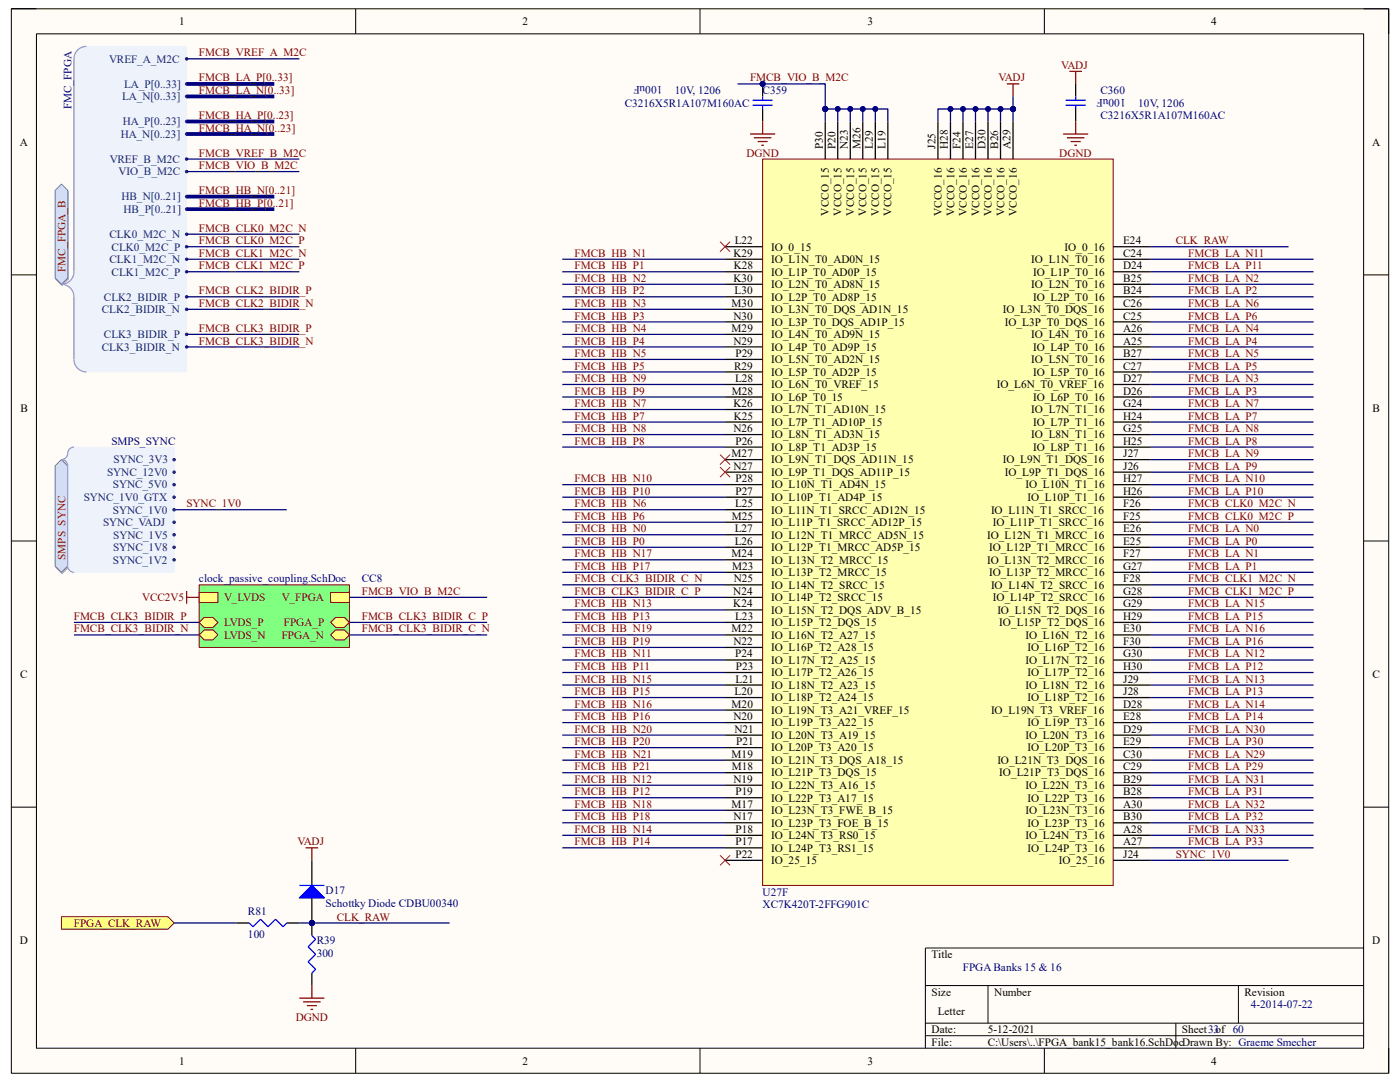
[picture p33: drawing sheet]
<svg xmlns="http://www.w3.org/2000/svg" width="279mm" height="216mm" viewBox="0 0 279 216" stroke-linecap="round" stroke-linejoin="round" font-family="sans-serif">
<defs><g id="words">
<g font-size="2.2">
<text x="35.7" y="5">1</text>
<text x="104.3" y="5">2</text>
<text x="173.1" y="5">3</text>
<text x="241.7" y="5">4</text>
<text x="3.9" y="29.1">A</text>
<text x="164.2" y="29.7" transform="rotate(-90 164.2 29.7)">P30</text>
<text x="166.7" y="29.7" transform="rotate(-90 166.7 29.7)">P20</text>
<text x="169.2" y="29.7" transform="rotate(-90 169.2 29.7)">N23</text>
<text x="171.7" y="29.7" transform="rotate(-90 171.7 29.7)">M26</text>
<text x="174.2" y="29.7" transform="rotate(-90 174.2 29.7)">L29</text>
<text x="176.7" y="29.7" transform="rotate(-90 176.7 29.7)">L19</text>
<text x="186.7" y="29.7" transform="rotate(-90 186.7 29.7)">J25</text>
<text x="189.2" y="29.7" transform="rotate(-90 189.2 29.7)">H28</text>
<text x="191.7" y="29.7" transform="rotate(-90 191.7 29.7)">F24</text>
<text x="194.2" y="29.7" transform="rotate(-90 194.2 29.7)">E27</text>
<text x="196.7" y="29.7" transform="rotate(-90 196.7 29.7)">D30</text>
<text x="199.2" y="29.7" transform="rotate(-90 199.2 29.7)">B26</text>
<text x="201.7" y="29.7" transform="rotate(-90 201.7 29.7)">A29</text>
<text x="273.8" y="29.1">A</text>
<text x="165.4" y="43" transform="rotate(-90 165.4 43)">VCCO_15</text>
<text x="167.9" y="43" transform="rotate(-90 167.9 43)">VCCO_15</text>
<text x="170.4" y="43" transform="rotate(-90 170.4 43)">VCCO_15</text>
<text x="172.9" y="43" transform="rotate(-90 172.9 43)">VCCO_15</text>
<text x="175.4" y="43" transform="rotate(-90 175.4 43)">VCCO_15</text>
<text x="177.9" y="43" transform="rotate(-90 177.9 43)">VCCO_15</text>
<text x="188" y="43.1" transform="rotate(-90 188 43.1)">VCCO_16</text>
<text x="190.5" y="43.1" transform="rotate(-90 190.5 43.1)">VCCO_16</text>
<text x="193" y="43.1" transform="rotate(-90 193 43.1)">VCCO_16</text>
<text x="195.5" y="43.1" transform="rotate(-90 195.5 43.1)">VCCO_16</text>
<text x="198" y="43.1" transform="rotate(-90 198 43.1)">VCCO_16</text>
<text x="200.4" y="43.1" transform="rotate(-90 200.4 43.1)">VCCO_16</text>
<text x="202.9" y="43.1" transform="rotate(-90 202.9 43.1)">VCCO_16</text>
<text x="146.4" y="51.2">K29</text>
<text x="146.4" y="53.7">K28</text>
<text x="146.6" y="48.7">L22</text>
<text x="153.9" y="50">IO_0_15</text>
<text x="153.9" y="52.5">IO_L1N_T0_AD0N_15</text>
<text x="205.8" y="52.5">IO_L1N_T0_16</text>
<text x="212.5" y="50">IO_0_16</text>
<text x="224.2" y="48.7">E24</text>
<text x="224.2" y="53.7">D24</text>
<text x="224.2" y="51.2">C24</text>
<text x="146.4" y="56.2">K30</text>
<text x="146.6" y="58.8">L30</text>
<text x="153.9" y="55">IO_L1P_T0_AD0P_15</text>
<text x="153.9" y="60">IO_L2P_T0_AD8P_15</text>
<text x="153.9" y="57.5">IO_L2N_T0_AD8N_15</text>
<text x="205.8" y="57.5">IO_L2N_T0_16</text>
<text x="206.2" y="55">IO_L1P_T0_16</text>
<text x="206.2" y="60">IO_L2P_T0_16</text>
<text x="224.2" y="58.8">B24</text>
<text x="224.2" y="56.2">B25</text>
<text x="146" y="61.3">M30</text>
<text x="146.4" y="63.8">N30</text>
<text x="153.9" y="65">IO_L3P_T0_DQS_AD1P_15</text>
<text x="153.9" y="62.5">IO_L3N_T0_DQS_AD1N_15</text>
<text x="200.2" y="62.5">IO_L3N_T0_DQS_16</text>
<text x="200.5" y="65">IO_L3P_T0_DQS_16</text>
<text x="224.2" y="63.8">C25</text>
<text x="224.2" y="61.3">C26</text>
<text x="146" y="66.3">M29</text>
<text x="146.4" y="68.7">N29</text>
<text x="146.8" y="71.2">P29</text>
<text x="153.9" y="70">IO_L4P_T0_AD9P_15</text>
<text x="153.9" y="67.5">IO_L4N_T0_AD9N_15</text>
<text x="205.8" y="67.5">IO_L4N_T0_16</text>
<text x="206.2" y="70">IO_L4P_T0_16</text>
<text x="224.2" y="68.7">A25</text>
<text x="224.2" y="66.3">A26</text>
<text x="224.2" y="71.2">B27</text>
<text x="146.5" y="73.7">R29</text>
<text x="146.7" y="76.2">L28</text>
<text x="153.9" y="75">IO_L5P_T0_AD2P_15</text>
<text x="153.9" y="72.5">IO_L5N_T0_AD2N_15</text>
<text x="153.9" y="77.5">IO_L6N_T0_VREF_15</text>
<text x="198.9" y="77.5">IO_L6N_T0_VREF_16</text>
<text x="205.8" y="72.5">IO_L5N_T0_16</text>
<text x="206.2" y="75">IO_L5P_T0_16</text>
<text x="224.2" y="73.7">C27</text>
<text x="224.2" y="76.2">D27</text>
<text x="4.1" y="82.2">B</text>
<text x="146" y="78.7">M28</text>
<text x="146.4" y="81.2">K26</text>
<text x="146.4" y="83.7">K25</text>
<text x="153.9" y="80">IO_L6P_T0_15</text>
<text x="153.9" y="82.5">IO_L7N_T1_AD10N_15</text>
<text x="205.8" y="82.5">IO_L7N_T1_16</text>
<text x="206.2" y="80">IO_L6P_T0_16</text>
<text x="224.2" y="78.7">D26</text>
<text x="224.2" y="83.7">H24</text>
<text x="224.2" y="81.2">G24</text>
<text x="273.9" y="82.2">B</text>
<text x="146.4" y="86.2">N26</text>
<text x="146.8" y="88.7">P26</text>
<text x="153.9" y="85">IO_L7P_T1_AD10P_15</text>
<text x="153.9" y="90">IO_L8P_T1_AD3P_15</text>
<text x="153.9" y="87.5">IO_L8N_T1_AD3N_15</text>
<text x="205.8" y="87.5">IO_L8N_T1_16</text>
<text x="206.2" y="85">IO_L7P_T1_16</text>
<text x="206.2" y="90">IO_L8P_T1_16</text>
<text x="224.2" y="88.7">H25</text>
<text x="224.2" y="86.2">G25</text>
<text x="146" y="91.2">M27</text>
<text x="146.4" y="93.7">N27</text>
<text x="153.9" y="95">IO_L9P_T1_DQS_AD11P_15</text>
<text x="153.9" y="92.5">IO_L9N_T1_DQS_AD11N_15</text>
<text x="200.2" y="92.5">IO_L9N_T1_DQS_16</text>
<text x="200.5" y="95">IO_L9P_T1_DQS_16</text>
<text x="224.2" y="93.7">J26</text>
<text x="224.2" y="91.2">J27</text>
<text x="146.7" y="101.2">L25</text>
<text x="146.8" y="98.7">P27</text>
<text x="146.8" y="96.2">P28</text>
<text x="153.9" y="99.9">IO_L10P_T1_AD4P_15</text>
<text x="153.9" y="97.5">IO_L10N_T1_AD4N_15</text>
<text x="204.7" y="97.5">IO_L10N_T1_16</text>
<text x="205.1" y="99.9">IO_L10P_T1_16</text>
<text x="224.2" y="98.7">H26</text>
<text x="224.2" y="96.2">H27</text>
<text x="224.2" y="101.2">F26</text>
<text x="146" y="103.7">M25</text>
<text x="146.6" y="106.2">L27</text>
<text x="153.9" y="105">IO_L11P_T1_SRCC_AD12P_15</text>
<text x="153.9" y="102.5">IO_L11N_T1_SRCC_AD12N_15</text>
<text x="153.9" y="107.5">IO_L12N_T1_MRCC_AD5N_15</text>
<text x="197" y="107.5">IO_L12N_T1_MRCC_16</text>
<text x="197.8" y="102.5">IO_L11N_T1_SRCC_16</text>
<text x="198.2" y="105">IO_L11P_T1_SRCC_16</text>
<text x="224.2" y="103.7">F25</text>
<text x="224.2" y="106.2">E26</text>
<text x="146" y="111.2">M24</text>
<text x="146.1" y="113.7">M23</text>
<text x="146.6" y="108.7">L26</text>
<text x="153.9" y="110">IO_L12P_T1_MRCC_AD5P_15</text>
<text x="153.9" y="112.5">IO_L13N_T2_MRCC_15</text>
<text x="197" y="112.5">IO_L13N_T2_MRCC_16</text>
<text x="197.4" y="110">IO_L12P_T1_MRCC_16</text>
<text x="224.2" y="108.7">E25</text>
<text x="224.2" y="113.7">G27</text>
<text x="224.2" y="111.2">F27</text>
<text x="146.3" y="118.7">N24</text>
<text x="146.4" y="116.2">N25</text>
<text x="153.9" y="115">IO_L13P_T2_MRCC_15</text>
<text x="153.9" y="120">IO_L14P_T2_SRCC_15</text>
<text x="153.9" y="117.5">IO_L14N_T2_SRCC_15</text>
<text x="197.4" y="115">IO_L13P_T2_MRCC_16</text>
<text x="197.8" y="117.5">IO_L14N_T2_SRCC_16</text>
<text x="198.2" y="120">IO_L14P_T2_SRCC_16</text>
<text x="224.2" y="118.7">G28</text>
<text x="224.2" y="116.2">F28</text>
<text x="146.3" y="121.2">K24</text>
<text x="146.7" y="123.7">L23</text>
<text x="153.9" y="125">IO_L15P_T2_DQS_15</text>
<text x="153.9" y="122.5">IO_L15N_T2_DQS_ADV_B_15</text>
<text x="199.1" y="122.5">IO_L15N_T2_DQS_16</text>
<text x="199.4" y="125">IO_L15P_T2_DQS_16</text>
<text x="224.2" y="123.7">H29</text>
<text x="224.2" y="121.2">G29</text>
<text x="146" y="126.2">M22</text>
<text x="146.4" y="128.7">N22</text>
<text x="146.7" y="131.2">P24</text>
<text x="153.9" y="130">IO_L16P_T2_A28_15</text>
<text x="153.9" y="127.5">IO_L16N_T2_A27_15</text>
<text x="204.7" y="127.5">IO_L16N_T2_16</text>
<text x="205.1" y="130">IO_L16P_T2_16</text>
<text x="224.2" y="128.7">F30</text>
<text x="224.2" y="126.2">E30</text>
<text x="224.2" y="131.2">G30</text>
<text x="4" y="135.3">C</text>
<text x="146.8" y="136.2">L21</text>
<text x="146.9" y="133.7">P23</text>
<text x="153.9" y="135">IO_L17P_T2_A26_15</text>
<text x="153.9" y="132.5">IO_L17N_T2_A25_15</text>
<text x="153.9" y="137.5">IO_L18N_T2_A23_15</text>
<text x="204.7" y="132.5">IO_L17N_T2_16</text>
<text x="204.7" y="137.5">IO_L18N_T2_16</text>
<text x="205.1" y="135">IO_L17P_T2_16</text>
<text x="224.2" y="133.7">H30</text>
<text x="224.2" y="136.2">J29</text>
<text x="273.9" y="135.3">C</text>
<text x="146" y="141.2">M20</text>
<text x="146.4" y="143.7">N20</text>
<text x="146.6" y="138.7">L20</text>
<text x="153.9" y="140">IO_L18P_T2_A24_15</text>
<text x="153.9" y="142.5">IO_L19N_T3_A21_VREF_15</text>
<text x="197.8" y="142.5">IO_L19N_T3_VREF_16</text>
<text x="205.1" y="140">IO_L18P_T2_16</text>
<text x="224.2" y="138.7">J28</text>
<text x="224.2" y="143.7">E28</text>
<text x="224.2" y="141.2">D28</text>
<text x="146.6" y="146.2">N21</text>
<text x="146.9" y="148.7">P21</text>
<text x="153.9" y="144.9">IO_L19P_T3_A22_15</text>
<text x="153.9" y="149.9">IO_L20P_T3_A20_15</text>
<text x="153.9" y="147.4">IO_L20N_T3_A19_15</text>
<text x="204.7" y="147.4">IO_L20N_T3_16</text>
<text x="205.1" y="144.9">IO_L19P_T3_16</text>
<text x="205.1" y="149.9">IO_L20P_T3_16</text>
<text x="224.2" y="148.7">E29</text>
<text x="224.2" y="146.2">D29</text>
<text x="146" y="151.2">M19</text>
<text x="146" y="153.7">M18</text>
<text x="153.9" y="154.9">IO_L21P_T3_DQS_15</text>
<text x="153.9" y="152.4">IO_L21N_T3_DQS_A18_15</text>
<text x="199.1" y="152.4">IO_L21N_T3_DQS_16</text>
<text x="199.4" y="154.9">IO_L21P_T3_DQS_16</text>
<text x="224.2" y="153.7">C29</text>
<text x="224.2" y="151.2">C30</text>
<text x="146" y="161.2">M17</text>
<text x="146.4" y="156.2">N19</text>
<text x="146.8" y="158.7">P19</text>
<text x="153.9" y="159.9">IO_L22P_T3_A17_15</text>
<text x="153.9" y="157.4">IO_L22N_T3_A16_15</text>
<text x="204.7" y="157.4">IO_L22N_T3_16</text>
<text x="205.1" y="159.9">IO_L22P_T3_16</text>
<text x="224.2" y="158.7">B28</text>
<text x="224.2" y="156.2">B29</text>
<text x="224.2" y="161.2">A30</text>
<text x="146.4" y="163.7">N17</text>
<text x="146.8" y="166.2">P18</text>
<text x="153.9" y="164.9">IO_L23P_T3_FOE_B_15</text>
<text x="153.9" y="162.4">IO_L23N_T3_FWE_B_15</text>
<text x="153.9" y="167.4">IO_L24N_T3_RS0_15</text>
<text x="204.7" y="162.4">IO_L23N_T3_16</text>
<text x="204.7" y="167.4">IO_L24N_T3_16</text>
<text x="205.1" y="164.9">IO_L23P_T3_16</text>
<text x="224.2" y="163.7">B30</text>
<text x="224.2" y="166.2">A28</text>
<text x="146.8" y="168.7">P17</text>
<text x="146.8" y="171.2">P22</text>
<text x="153.9" y="169.9">IO_L24P_T3_RS1_15</text>
<text x="153.9" y="172.4">IO_25_15</text>
<text x="205.1" y="169.9">IO_L24P_T3_16</text>
<text x="211.3" y="172.4">IO_25_16</text>
<text x="224.2" y="168.7">A27</text>
<text x="224.2" y="171.2">J24</text>
<text x="4" y="188.4">D</text>
<text x="185.9" y="191.2">Title</text>
<text x="273.9" y="188.4">D</text>
<text x="185.9" y="198.7">Size</text>
<text x="187.2" y="202.4">Letter</text>
<text x="198.4" y="198.7">Number</text>
<text x="248.4" y="198.7">Revision</text>
<text x="185.9" y="206.2">Date:</text>
<text x="185.9" y="208.7">File:</text>
<text x="197.1" y="208.7">C:\Users\..\FPGA_bank15_bank16.SchDocDrawn By: Graeme Smecher</text>
<text x="197.1" y="206.2">5-12-2021</text>
<text x="235.9" y="206.2">Sheet33of 60</text>
<text x="35.7" y="212.4">1</text>
<text x="104.3" y="212.4">2</text>
<text x="173.1" y="212.4">3</text>
<text x="241.7" y="212.4">4</text>
</g>
<g font-size="2.2" fill="#800000">
<text x="39.7" y="11.3">FMCB_VREF_A_M2C</text>
<text x="39.7" y="16.3">FMCB_LA_P[0..33]</text>
<text x="149.7" y="16.3">FMCB_VIO_B_M2C</text>
<text x="199.3" y="16.3">VADJ</text>
<text x="211.8" y="13.8">VADJ</text>
<text x="39.7" y="18.8">FMCB_LA_N[0..33]</text>
<text x="39.7" y="23.7">FMCB_HA_P[0..23]</text>
<text x="39.7" y="26.2">FMCB_HA_N[0..23]</text>
<text x="39.7" y="31.2">FMCB_VREF_B_M2C</text>
<text x="39.7" y="33.7">FMCB_VIO_B_M2C</text>
<text x="149" y="31.2">DGND</text>
<text x="211.4" y="31.2">DGND</text>
<text x="39.7" y="38.7">FMCB_HB_N[0..21]</text>
<text x="39.7" y="41.2">FMCB_HB_P[0..21]</text>
<text x="39.7" y="46.2">FMCB_CLK0_M2C_N</text>
<text x="39.7" y="51.2">FMCB_CLK1_M2C_N</text>
<text x="39.7" y="53.7">FMCB_CLK1_M2C_P</text>
<text x="39.7" y="48.7">FMCB_CLK0_M2C_P</text>
<text x="114.7" y="51.2">FMCB_HB_N1</text>
<text x="114.7" y="53.7">FMCB_HB_P1</text>
<text x="234.7" y="48.7">CLK_RAW</text>
<text x="237.2" y="51.2">FMCB_LA_N11</text>
<text x="237.2" y="53.7">FMCB_LA_P11</text>
<text x="13" y="54.2" transform="rotate(-90 13 54.2)">FMC_FPGA_B</text>
<text x="39.7" y="58.8">FMCB_CLK2_BIDIR_P</text>
<text x="114.7" y="56.2">FMCB_HB_N2</text>
<text x="114.7" y="58.8">FMCB_HB_P2</text>
<text x="237.2" y="56.2">FMCB_LA_N2</text>
<text x="237.2" y="58.8">FMCB_LA_P2</text>
<text x="39.7" y="61.3">FMCB_CLK2_BIDIR_N</text>
<text x="114.7" y="61.3">FMCB_HB_N3</text>
<text x="114.7" y="63.8">FMCB_HB_P3</text>
<text x="237.2" y="61.3">FMCB_LA_N6</text>
<text x="237.2" y="63.8">FMCB_LA_P6</text>
<text x="39.7" y="66.3">FMCB_CLK3_BIDIR_P</text>
<text x="39.7" y="68.7">FMCB_CLK3_BIDIR_N</text>
<text x="114.7" y="66.3">FMCB_HB_N4</text>
<text x="114.7" y="68.7">FMCB_HB_P4</text>
<text x="114.7" y="71.2">FMCB_HB_N5</text>
<text x="237.2" y="66.3">FMCB_LA_N4</text>
<text x="237.2" y="68.7">FMCB_LA_P4</text>
<text x="237.2" y="71.2">FMCB_LA_N5</text>
<text x="114.7" y="73.7">FMCB_HB_P5</text>
<text x="114.7" y="76.2">FMCB_HB_N9</text>
<text x="237.2" y="76.2">FMCB_LA_N3</text>
<text x="237.2" y="73.7">FMCB_LA_P5</text>
<text x="114.7" y="78.7">FMCB_HB_P9</text>
<text x="114.7" y="81.2">FMCB_HB_N7</text>
<text x="114.7" y="83.7">FMCB_HB_P7</text>
<text x="237.2" y="78.7">FMCB_LA_P3</text>
<text x="237.2" y="81.2">FMCB_LA_N7</text>
<text x="237.2" y="83.7">FMCB_LA_P7</text>
<text x="114.7" y="86.2">FMCB_HB_N8</text>
<text x="114.7" y="88.7">FMCB_HB_P8</text>
<text x="237.2" y="86.2">FMCB_LA_N8</text>
<text x="237.2" y="88.7">FMCB_LA_P8</text>
<text x="237.2" y="93.7">FMCB_LA_P9</text>
<text x="237.2" y="91.2">FMCB_LA_N9</text>
<text x="37.2" y="101.2">SYNC_1V0</text>
<text x="114.7" y="96.2">FMCB_HB_N10</text>
<text x="114.7" y="98.7">FMCB_HB_P10</text>
<text x="114.7" y="101.2">FMCB_HB_N6</text>
<text x="237.2" y="96.2">FMCB_LA_N10</text>
<text x="237.2" y="98.7">FMCB_LA_P10</text>
<text x="237.2" y="101.2">FMCB_CLK0_M2C_N</text>
<text x="114.7" y="103.7">FMCB_HB_P6</text>
<text x="114.7" y="106.2">FMCB_HB_N0</text>
<text x="237.2" y="106.2">FMCB_LA_N0</text>
<text x="237.2" y="103.7">FMCB_CLK0_M2C_P</text>
<text x="13" y="111.7" transform="rotate(-90 13 111.7)">SMPS_SYNC</text>
<text x="114.7" y="108.7">FMCB_HB_P0</text>
<text x="114.7" y="111.2">FMCB_HB_N17</text>
<text x="114.7" y="113.7">FMCB_HB_P17</text>
<text x="237.2" y="108.7">FMCB_LA_P0</text>
<text x="237.2" y="111.2">FMCB_LA_N1</text>
<text x="237.2" y="113.7">FMCB_LA_P1</text>
<text x="28.4" y="120">VCC2V5</text>
<text x="44.7" y="120">V_LVDS</text>
<text x="56.2" y="120">V_FPGA</text>
<text x="72.2" y="118.7">FMCB_VIO_B_M2C</text>
<text x="114.7" y="116.2">FMCB_CLK3_BIDIR_C_N</text>
<text x="114.7" y="118.7">FMCB_CLK3_BIDIR_C_P</text>
<text x="237.2" y="116.2">FMCB_CLK1_M2C_N</text>
<text x="237.2" y="118.7">FMCB_CLK1_M2C_P</text>
<text x="14.7" y="123.7">FMCB_CLK3_BIDIR_P</text>
<text x="44.7" y="125">LVDS_P</text>
<text x="56.6" y="125">FPGA_P</text>
<text x="72.2" y="123.7">FMCB_CLK3_BIDIR_C_P</text>
<text x="114.7" y="121.2">FMCB_HB_N13</text>
<text x="114.7" y="123.7">FMCB_HB_P13</text>
<text x="237.2" y="121.2">FMCB_LA_N15</text>
<text x="237.2" y="123.7">FMCB_LA_P15</text>
<text x="14.7" y="126.2">FMCB_CLK3_BIDIR_N</text>
<text x="44.7" y="127.5">LVDS_N</text>
<text x="56.2" y="127.5">FPGA_N</text>
<text x="72.2" y="126.2">FMCB_CLK3_BIDIR_C_N</text>
<text x="114.7" y="131.2">FMCB_HB_N11</text>
<text x="114.7" y="126.2">FMCB_HB_N19</text>
<text x="114.7" y="128.7">FMCB_HB_P19</text>
<text x="237.2" y="126.2">FMCB_LA_N16</text>
<text x="237.2" y="128.7">FMCB_LA_P16</text>
<text x="237.2" y="131.2">FMCB_LA_N12</text>
<text x="114.7" y="136.2">FMCB_HB_N15</text>
<text x="114.7" y="133.7">FMCB_HB_P11</text>
<text x="237.2" y="133.7">FMCB_LA_P12</text>
<text x="237.2" y="136.2">FMCB_LA_N13</text>
<text x="114.7" y="138.7">FMCB_HB_P15</text>
<text x="114.7" y="141.2">FMCB_HB_N16</text>
<text x="114.7" y="143.7">FMCB_HB_P16</text>
<text x="237.2" y="138.7">FMCB_LA_P13</text>
<text x="237.2" y="141.2">FMCB_LA_N14</text>
<text x="237.2" y="143.7">FMCB_LA_P14</text>
<text x="114.7" y="146.2">FMCB_HB_N20</text>
<text x="114.7" y="148.7">FMCB_HB_P20</text>
<text x="237.2" y="146.2">FMCB_LA_N30</text>
<text x="237.2" y="148.7">FMCB_LA_P30</text>
<text x="114.7" y="151.2">FMCB_HB_N21</text>
<text x="114.7" y="153.7">FMCB_HB_P21</text>
<text x="237.2" y="151.2">FMCB_LA_N29</text>
<text x="237.2" y="153.7">FMCB_LA_P29</text>
<text x="114.7" y="161.2">FMCB_HB_N18</text>
<text x="114.7" y="156.2">FMCB_HB_N12</text>
<text x="114.7" y="158.7">FMCB_HB_P12</text>
<text x="237.2" y="156.2">FMCB_LA_N31</text>
<text x="237.2" y="158.7">FMCB_LA_P31</text>
<text x="237.2" y="161.2">FMCB_LA_N32</text>
<text x="114.7" y="163.7">FMCB_HB_P18</text>
<text x="114.7" y="166.2">FMCB_HB_N14</text>
<text x="237.2" y="163.7">FMCB_LA_P32</text>
<text x="237.2" y="166.2">FMCB_LA_N33</text>
<text x="59.4" y="168.7">VADJ</text>
<text x="114.7" y="168.7">FMCB_HB_P14</text>
<text x="234.7" y="171.2">SYNC_1V0</text>
<text x="237.2" y="168.7">FMCB_LA_P33</text>
<text x="14.7" y="184.9">FPGA_CLK_RAW</text>
<text x="67.2" y="183.7">CLK_RAW</text>
<text x="59" y="203.7">DGND</text>
</g>
<g font-size="2.2" fill="#003a70">
<text x="21.8" y="12.5">VREF_A_M2C</text>
<text x="24.8" y="17.5">LA_P[0..33]</text>
<text x="24.4" y="20">LA_N[0..33]</text>
<text x="24.1" y="27.5">HA_N[0..23]</text>
<text x="24.5" y="25">HA_P[0..23]</text>
<text x="21.9" y="32.5">VREF_B_M2C</text>
<text x="23.7" y="35">VIO_B_M2C</text>
<text x="24.3" y="40">HB_N[0..21]</text>
<text x="21.8" y="47.5">CLK0_M2C_N</text>
<text x="24.6" y="42.5">HB_P[0..21]</text>
<text x="21.8" y="52.5">CLK1_M2C_N</text>
<text x="22.3" y="50">CLK0_M2C_P</text>
<text x="20.7" y="60">CLK2_BIDIR_P</text>
<text x="22.3" y="55">CLK1_M2C_P</text>
<text x="20.3" y="62.5">CLK2_BIDIR_N</text>
<text x="20.3" y="70">CLK3_BIDIR_N</text>
<text x="20.7" y="67.5">CLK3_BIDIR_P</text>
<text x="21.4" y="95">SYNC_12V0</text>
<text x="22.6" y="92.5">SYNC_3V3</text>
<text x="16.7" y="99.9">SYNC_1V0_GTX</text>
<text x="22.5" y="97.5">SYNC_5V0</text>
<text x="20.6" y="105">SYNC_VADJ</text>
<text x="22.5" y="102.5">SYNC_1V0</text>
<text x="22.6" y="107.5">SYNC_1V5</text>
<text x="22.5" y="112.5">SYNC_1V2</text>
<text x="22.6" y="110">SYNC_1V8</text>
</g>
<g font-size="2.2" fill="#000080">
<text x="132.2" y="17.2" transform="rotate(-180 132.2 17.2)">100uF</text>
<text x="14.3" y="21.8" transform="rotate(-90 14.3 21.8)">FMC_FPGA</text>
<text x="124.7" y="21.3">C3216X5R1A107M160AC</text>
<text x="134.7" y="18.8">10V, 1206</text>
<text x="152.2" y="18.8">C359</text>
<text x="219.6" y="18.8">C360</text>
<text x="219.6" y="23.7">C3216X5R1A107M160AC</text>
<text x="224.7" y="19.7" transform="rotate(-180 224.7 19.7)">100uF</text>
<text x="227.2" y="21.3">10V, 1206</text>
<text x="22.2" y="88.7">SMPS_SYNC</text>
<text x="39.7" y="116.2">clock_passive_coupling.SchDoc</text>
<text x="72.2" y="116.2">CC8</text>
<text x="65" y="178.4">D17</text>
<text x="152.2" y="178.7">U27F</text>
<text x="49.5" y="182.7">R81</text>
<text x="65" y="180.9">Schottky Diode CDBU00340</text>
<text x="152.2" y="181.2">XC7K420T-2FFG901C</text>
<text x="49.5" y="187.2">100</text>
<text x="63.2" y="190.9">300</text>
<text x="63.2" y="188.4">R39</text>
<text x="192.2" y="193.7">FPGA Banks 15 &amp; 16</text>
<text x="249.6" y="201.2">4-2014-07-22</text>
</g>
</g></defs>
<path d="M2.3 1.8h274.8v212.4h-274.8z" fill-rule="evenodd" fill="#fffcf8"/>
<path d="M2.3 1.8h274.8v212.4h-274.8z" fill="none" stroke="#000" stroke-width=".2"/>
<path d="M7.3 6.8h264.8v202.4h-264.8z" fill-rule="evenodd" fill="#fffcf8"/>
<g fill="none" stroke="#000" stroke-width=".2">
<path d="M2.3 1.8h5M7.3 6.8h264.8v202.4h-264.8zM71 1.8v4.9M139.7 1.8v4.9M208.4 1.8v5M272.1 1.8h5v5M2.3 54.9h5M272.1 54.9h5M2.3 107.9h5M272.1 107.9h5M2.3 161.1h5M272.1 161.1h5"/>
<path d="M184.7 196.7h87.4M197.2 196.7v7.5M247.2 196.7v7.5M272.1 189.2h-87.4v20M71 209.2v5M139.7 209.2v5M184.7 204.2h87.4M184.7 206.7h87.4M208.4 209.2v5M234.7 204.2v5M277.1 209.2v5"/>
</g>
<g fill="none" stroke="#000080" stroke-width=".25">
<path d="M199.7 21.7v2.5M112.2 51.7h32.5M112.2 54.2h32.5M112.2 56.7h32.5M112.2 59.2h32.5M229.7 51.7h32.4M229.7 54.2h32.4M229.7 56.7h32.4M229.7 59.2h32.4M112.2 61.7h32.5M112.2 64.2h32.5M112.2 66.7h32.5"/>
<path d="M112.2 69.2h32.5M112.2 71.7h32.5M112.2 74.2h32.5M112.2 76.7h32.5M112.2 79.2h32.5M229.7 61.7h32.4M229.7 64.2h32.4M229.7 66.7h32.4M229.7 69.2h32.4M229.7 76.7h32.4M229.7 79.2h32.4M229.7 71.7h32.4"/>
<path d="M229.7 74.2h32.4M112.2 81.7h32.5M112.2 84.2h32.5M112.2 86.7h32.5M112.2 89.2h32.5M112.2 96.7h32.5M112.2 99.2h32.5M229.7 81.7h32.4M229.7 84.2h32.4M229.7 86.7h32.4M229.7 89.2h32.4M229.7 96.7h32.4"/>
<path d="M229.7 99.2h32.4M229.7 91.7h32.4M229.7 94.2h32.4M112.2 101.7h32.5M112.2 104.2h32.5M112.2 106.7h32.5M112.2 109.2h32.5M112.2 111.7h32.5M112.2 114.2h32.5M112.2 116.7h32.5M112.2 119.2h32.5M229.7 101.7h32.4"/>
<path d="M229.7 104.2h32.4M229.7 106.7h32.4M229.7 109.2h32.4M229.7 111.7h32.4M229.7 114.2h32.4M229.7 116.7h32.4M229.7 119.2h32.4M112.2 121.7h32.5M112.2 124.2h32.5M112.2 126.7h32.5M112.2 129.2h32.5M112.2 131.7h32.5"/>
<path d="M112.2 134.2h32.5M112.2 136.7h32.5M112.2 139.2h32.5M229.7 121.7h32.4M229.7 124.2h32.4M229.7 126.7h32.4M229.7 129.2h32.4M229.7 131.7h32.4M229.7 134.2h32.4M229.7 136.7h32.4M229.7 139.2h32.4M112.2 141.7h32.5"/>
<path d="M112.2 144.2h32.5M112.2 146.7h32.5M112.2 149.2h32.5M112.2 151.7h32.5M112.2 154.2h32.5M112.2 156.7h32.5M112.2 159.2h32.5M229.7 141.7h32.4M229.7 144.2h32.4M229.7 146.7h32.4M229.7 149.2h32.4M229.7 151.7h32.4"/>
<path d="M229.7 154.2h32.4M229.7 156.7h32.4M229.7 159.2h32.4M112.2 161.7h32.5M112.2 164.2h32.5M112.2 166.7h32.5M112.2 169.2h32.5M229.7 164.2h32.4M229.7 166.7h32.4M229.7 169.2h32.4M229.7 161.7h32.4"/>
</g>
<path d="M200.9 16.7h2.5M202.2 16.7v2.6" fill="none" stroke="#800000" stroke-width=".25"/>
<circle cx="199.7" cy="21.7" r=".5" fill="#000080"/>
<circle cx="199.7" cy="21.8" r=".5" fill="none" stroke="#000080" stroke-width=".2"/>
<path d="M197.2 21.7v2.5" fill="none" stroke="#000080" stroke-width=".25"/>
<circle cx="197.2" cy="21.7" r=".5" fill="#000080"/>
<circle cx="197.2" cy="21.8" r=".5" fill="none" stroke="#000080" stroke-width=".2"/>
<path d="M194.7 21.7v2.5" fill="none" stroke="#000080" stroke-width=".25"/>
<circle cx="194.7" cy="21.7" r=".5" fill="#000080"/>
<circle cx="194.7" cy="21.8" r=".5" fill="none" stroke="#000080" stroke-width=".2"/>
<path d="M192.2 21.7v2.5" fill="none" stroke="#000080" stroke-width=".25"/>
<circle cx="192.2" cy="21.7" r=".5" fill="#000080"/>
<circle cx="192.2" cy="21.8" r=".5" fill="none" stroke="#000080" stroke-width=".2"/>
<path d="M189.7 21.7v2.5" fill="none" stroke="#000080" stroke-width=".25"/>
<circle cx="189.7" cy="21.7" r=".5" fill="#000080"/>
<circle cx="189.7" cy="21.8" r=".5" fill="none" stroke="#000080" stroke-width=".2"/>
<path d="M202.2 21.7v2.5" fill="none" stroke="#000080" stroke-width=".25"/>
<circle cx="202.2" cy="21.7" r=".5" fill="#000080"/>
<circle cx="202.2" cy="21.8" r=".5" fill="none" stroke="#000080" stroke-width=".2"/>
<path d="M202.2 21.7h-15v2.5" fill="none" stroke="#000080" stroke-width=".25"/>
<circle cx="202.2" cy="21.7" r=".5" fill="#000080"/>
<circle cx="202.2" cy="21.8" r=".5" fill="none" stroke="#000080" stroke-width=".2"/>
<path d="M152.2 31.7h70v145h-70z" fill-rule="evenodd" fill="#ffffb0"/>
<path d="M152.2 31.7h70v145h-70z" fill="none" stroke="#800000" stroke-width=".2"/>
<g fill="none" stroke="#000" stroke-width=".25">
<path d="M164.7 24.2v7.5M167.2 24.2v7.5M169.7 24.2v7.5M172.2 24.2v7.5M174.7 24.2v7.5M177.2 24.2v7.5M187.2 24.2v7.5M189.7 24.2v7.5M192.2 24.2v7.5M194.7 24.2v7.5M197.2 24.2v7.5M199.7 24.2v7.5"/>
<path d="M202.2 24.2v7.5M144.7 49.2h7.5M144.7 54.2h7.5M144.7 51.7h7.5M144.7 59.2h7.5M144.7 56.7h7.5M222.2 49.2h7.5M222.2 54.2h7.5M222.2 51.7h7.5M222.2 59.2h7.5M222.2 56.7h7.5M144.7 64.2h7.5"/>
<path d="M144.7 61.7h7.5M144.7 69.2h7.5M144.7 66.7h7.5M144.7 74.2h7.5M144.7 71.7h7.5M144.7 79.2h7.5M144.7 76.7h7.5M222.2 64.2h7.5M222.2 61.7h7.5M222.2 69.2h7.5M222.2 66.7h7.5M222.2 79.2h7.5"/>
<path d="M222.2 76.7h7.5M222.2 74.2h7.5M222.2 71.7h7.5M144.7 84.2h7.5M144.7 81.7h7.5M144.7 89.2h7.5M144.7 86.7h7.5M144.7 94.2h7.5M144.7 91.7h7.5M144.7 99.2h7.5M144.7 96.7h7.5M222.2 84.2h7.5"/>
<path d="M222.2 81.7h7.5M222.2 89.2h7.5M222.2 86.7h7.5M222.2 94.2h7.5M222.2 91.7h7.5M222.2 99.2h7.5M222.2 96.7h7.5M144.7 104.2h7.5M144.7 101.7h7.5M144.7 109.2h7.5M144.7 106.7h7.5M144.7 114.2h7.5"/>
<path d="M144.7 111.7h7.5M144.7 119.2h7.5M144.7 116.7h7.5M222.2 104.2h7.5M222.2 101.7h7.5M222.2 109.2h7.5M222.2 106.7h7.5M222.2 114.2h7.5M222.2 111.7h7.5M222.2 119.2h7.5M222.2 116.7h7.5M144.7 124.2h7.5"/>
<path d="M144.7 121.7h7.5M144.7 129.2h7.5M144.7 126.7h7.5M144.7 134.2h7.5M144.7 131.7h7.5M144.7 139.2h7.5M144.7 136.7h7.5M222.2 124.2h7.5M222.2 121.7h7.5M222.2 129.2h7.5M222.2 126.7h7.5M222.2 134.2h7.5"/>
<path d="M222.2 131.7h7.5M222.2 139.2h7.5M222.2 136.7h7.5M144.7 144.2h7.5M144.7 141.7h7.5M144.7 149.2h7.5M144.7 146.7h7.5M144.7 154.2h7.5M144.7 151.7h7.5M144.7 159.2h7.5M144.7 156.7h7.5M222.2 144.2h7.5"/>
<path d="M222.2 141.7h7.5M222.2 149.2h7.5M222.2 146.7h7.5M222.2 154.2h7.5M222.2 151.7h7.5M222.2 156.7h7.5M222.2 159.2h7.5M144.7 164.2h7.5M144.7 161.7h7.5M144.7 169.2h7.5M144.7 166.7h7.5M144.7 171.7h7.5"/>
<path d="M222.2 164.2h7.5M222.2 169.2h7.5M222.2 166.7h7.5M222.2 171.7h7.5M222.2 161.7h7.5"/>
</g>
<path d="M202.2 19.3v2.4" fill="none" stroke="#000080" stroke-width=".25"/>
<circle cx="202.2" cy="21.7" r=".5" fill="#000080"/>
<circle cx="202.2" cy="21.8" r=".5" fill="none" stroke="#000080" stroke-width=".2"/>
<path d="M174.7 21.7v2.5" fill="none" stroke="#000080" stroke-width=".25"/>
<circle cx="174.7" cy="21.7" r=".5" fill="#000080"/>
<circle cx="174.7" cy="21.8" r=".5" fill="none" stroke="#000080" stroke-width=".2"/>
<path d="M172.2 21.7v2.5" fill="none" stroke="#000080" stroke-width=".25"/>
<circle cx="172.2" cy="21.7" r=".5" fill="#000080"/>
<circle cx="172.2" cy="21.7" r=".5" fill="none" stroke="#000080" stroke-width=".2"/>
<path d="M169.7 21.7v2.5" fill="none" stroke="#000080" stroke-width=".25"/>
<circle cx="169.7" cy="21.7" r=".5" fill="#000080"/>
<circle cx="169.7" cy="21.7" r=".5" fill="none" stroke="#000080" stroke-width=".2"/>
<path d="M167.2 21.7v2.5" fill="none" stroke="#000080" stroke-width=".25"/>
<circle cx="167.2" cy="21.7" r=".5" fill="#000080"/>
<circle cx="167.2" cy="21.7" r=".5" fill="none" stroke="#000080" stroke-width=".2"/>
<path d="M164.7 21.7v2.5" fill="none" stroke="#000080" stroke-width=".25"/>
<circle cx="164.7" cy="21.7" r=".5" fill="#000080"/>
<circle cx="164.7" cy="21.7" r=".5" fill="none" stroke="#000080" stroke-width=".2"/>
<path d="M229.7 49.2h27.5M14.8 124.2h25M14.8 126.7h25M69.7 124.2h27.5M69.7 126.7h27.5M229.7 171.7h27.5" fill="none" stroke="#000080" stroke-width=".25"/>
<path d="M37.2 117.9v2.5M37.2 119.2h2.6" fill="none" stroke="#800000" stroke-width=".25"/>
<path d="M39.8 116.7h29.9v12.5h-29.9z" fill-rule="evenodd" fill="#80ff80"/>
<path d="M39.8 116.7h29.9v12.5h-29.9z" fill="none" stroke="#800000" stroke-width=".2"/>
<path d="M40.7 125.7h1.8l1 1-1 1h-1.8l-.9-1z" fill-rule="evenodd" fill="#ffff80"/>
<path d="M40.7 125.7h1.8l1 1-1 1h-1.8l-.9-1z" fill="none" stroke="#800000" stroke-width=".2"/>
<path d="M40.7 123.2h1.8l1 1-1 1h-1.8l-.9-1z" fill-rule="evenodd" fill="#ffff80"/>
<path d="M40.7 123.2h1.8l1 1-1 1h-1.8l-.9-1z" fill="none" stroke="#800000" stroke-width=".2"/>
<path d="M66 124.2l1-1h1.7l1 1-1 1h-1.7z" fill-rule="evenodd" fill="#ffff80"/>
<path d="M66 124.2l1-1h1.7l1 1-1 1h-1.7z" fill="none" stroke="#800000" stroke-width=".2"/>
<path d="M66 126.7l1-1h1.7l1 1-1 1h-1.7z" fill-rule="evenodd" fill="#ffff80"/>
<path d="M66 126.7l1-1h1.7l1 1-1 1h-1.7z" fill="none" stroke="#800000" stroke-width=".2"/>
<path d="M39.8 118.2h3.7v2h-3.7z" fill-rule="evenodd" fill="#ffff80"/>
<path d="M39.8 118.2h3.7v2h-3.7z" fill="none" stroke="#800000" stroke-width=".2"/>
<path d="M66 118.2h3.7v2h-3.7z" fill-rule="evenodd" fill="#ffff80"/>
<path d="M66 118.2h3.7v2h-3.7z" fill="none" stroke="#800000" stroke-width=".2"/>
<path d="M164.7 21.7h12.5v2.5" fill="none" stroke="#000080" stroke-width=".25"/>
<circle cx="164.7" cy="21.7" r=".5" fill="#000080"/>
<circle cx="164.7" cy="21.7" r=".5" fill="none" stroke="#000080" stroke-width=".2"/>
<path d="M147.2 16.7h17.5v5" fill="none" stroke="#000080" stroke-width=".25"/>
<circle cx="164.7" cy="21.7" r=".5" fill="#000080"/>
<circle cx="164.7" cy="21.7" r=".5" fill="none" stroke="#000080" stroke-width=".2"/>
<path d="M69.7 119.2h27.5" fill="none" stroke="#000080" stroke-width=".25"/>
<path d="M143.7 48.2l2 2M145.7 48.2l-2 2M143.7 90.7l2 2M143.7 93.2l2 2M145.7 90.7l-2 2M145.7 93.2l-2 2M143.7 170.7l2 2M145.7 170.7l-2 2" fill="none" stroke="#f00" stroke-width=".2"/>
<path d="M214.7 16.7v2.6M214.7 21.7v2.5" fill="none" stroke="#000" stroke-width=".25"/>
<path d="M212.7 20h4M214.7 19.3v.7M212.7 21h4M214.7 21v.7" fill="none" stroke="#00f" stroke-width=".25"/>
<path d="M213.4 14.2h2.5M214.7 14.2v2.5M212.2 26.7h5M212.9 27.5h3.5M213.7 28.2h2M214.4 29h.5M214.7 24.2v2.5" fill="none" stroke="#800000" stroke-width=".25"/>
<circle cx="152.2" cy="16.7" r=".5" fill="#000080"/>
<circle cx="152.2" cy="16.7" r=".5" fill="none" stroke="#000080" stroke-width=".2"/>
<path d="M152.2 16.7v2.5M152.2 21.7v2.5" fill="none" stroke="#000" stroke-width=".25"/>
<circle cx="152.2" cy="16.7" r=".5" fill="#000080"/>
<circle cx="152.2" cy="16.7" r=".5" fill="none" stroke="#000080" stroke-width=".2"/>
<path d="M150.2 20h4M152.2 19.2v.8M150.2 21h4M152.2 21v.7" fill="none" stroke="#00f" stroke-width=".25"/>
<path d="M149.7 26.7h5M150.4 27.5h3.5M151.2 28.2h2M151.9 29h.5M152.2 24.2v2.5" fill="none" stroke="#800000" stroke-width=".25"/>
<path d="M12.3 182.9h21.2l1.3 1.3-1.3 1.2h-21.2z" fill-rule="evenodd" fill="#ffff80"/>
<path d="M12.3 182.9h21.2l1.3 1.3-1.3 1.2h-21.2z" fill="none" stroke="#800000" stroke-width=".2"/>
<path d="M11.1 93.2l1.3-1.2 1.2 1.2v20l-1.2 1.2-1.3-1.2z" fill-rule="evenodd" fill="#bac0ca"/>
<path d="M11.1 93.2l1.3-1.2 1.2 1.2v20l-1.2 1.2-1.3-1.2z" fill="none" stroke="#a6acb6" stroke-width=".2"/>
<path d="M11 93l1.3-1.3 1.2 1.3v20l-1.2 1.2-1.3-1.2z" fill-rule="evenodd" fill="#d5e4ff"/>
<path d="M11 93l1.3-1.3 1.2 1.3v20l-1.2 1.2-1.3-1.2z" fill="none" stroke="#71809b" stroke-width=".2"/>
<path d="M34.8 101.7h22.4" fill="none" stroke="#000080" stroke-width=".25"/>
<path d="M14.1 89.4l.7-.2h20v25h-20l-.7-.2-.4-.4-.2-.6v-20.4l-.3-.5-.6-.4 .6-.4 .3-.5 .2-1z" fill-rule="evenodd" fill="#edf2fb"/>
<path d="M14.1 89.4l.7-.2h20v25h-20l-.7-.2-.4-.4-.2-.6v-20.4l-.3-.5-.6-.4 .6-.4 .3-.5 .2-1z" fill="none" stroke="#edf2fb" stroke-width=".2"/>
<path d="M14.8 89.2a1.42 1.42 0 0 0-1.4 1.7 1.25 1.25 0 0 1-1.1 .8 1.25 1.25 0 0 1 1.2 1.3v20a1.25 1.25 0 0 0 1.3 1.2" fill="none" stroke="#8f9ec9" stroke-width=".25"/>
<circle cx="34.7" cy="91.7" r=".25" fill="#003a70"/>
<circle cx="34.7" cy="91.7" r=".25" fill="none" stroke="#003a70" stroke-width=".2"/>
<circle cx="34.7" cy="96.7" r=".25" fill="#003a70"/>
<circle cx="34.7" cy="96.7" r=".25" fill="none" stroke="#003a70" stroke-width=".2"/>
<circle cx="34.7" cy="94.2" r=".25" fill="#003a70"/>
<circle cx="34.7" cy="94.2" r=".25" fill="none" stroke="#003a70" stroke-width=".2"/>
<circle cx="34.7" cy="99.2" r=".25" fill="#003a70"/>
<circle cx="34.7" cy="99.2" r=".25" fill="none" stroke="#003a70" stroke-width=".2"/>
<circle cx="34.7" cy="101.7" r=".25" fill="#003a70"/>
<circle cx="34.7" cy="101.7" r=".25" fill="none" stroke="#003a70" stroke-width=".2"/>
<circle cx="34.7" cy="104.2" r=".25" fill="#003a70"/>
<circle cx="34.7" cy="104.2" r=".25" fill="none" stroke="#003a70" stroke-width=".2"/>
<circle cx="34.7" cy="106.7" r=".25" fill="#003a70"/>
<circle cx="34.7" cy="106.7" r=".25" fill="none" stroke="#003a70" stroke-width=".2"/>
<circle cx="34.7" cy="109.2" r=".25" fill="#003a70"/>
<circle cx="34.7" cy="109.2" r=".25" fill="none" stroke="#003a70" stroke-width=".2"/>
<circle cx="34.7" cy="111.7" r=".25" fill="#003a70"/>
<circle cx="34.7" cy="111.7" r=".25" fill="none" stroke="#003a70" stroke-width=".2"/>
<path d="M34.8 184.2h12.4" fill="none" stroke="#000080" stroke-width=".25"/>
<path d="M59.7 199.2h5M60.5 199.9h3.5M62.2 196.7v2.5M61.2 200.7h2M62 201.4h.5" fill="none" stroke="#800000" stroke-width=".25"/>
<path d="M47.2 184.2h2.5M57.2 184.2h2.5" fill="none" stroke="#000" stroke-width=".25"/>
<path d="M49.7 184.2l.8 .7 1.5-1.5 1.5 1.5 1.5-1.5 1.5 1.5 .7-.7" fill="none" stroke="#00f" stroke-width=".25"/>
<circle cx="62.2" cy="184.2" r=".5" fill="#000080"/>
<circle cx="62.2" cy="184.2" r=".5" fill="none" stroke="#000080" stroke-width=".2"/>
<path d="M62.2 184.2v2.5" fill="none" stroke="#000" stroke-width=".25"/>
<circle cx="62.2" cy="184.2" r=".5" fill="#000080"/>
<circle cx="62.2" cy="184.2" r=".5" fill="none" stroke="#000080" stroke-width=".2"/>
<path d="M62.2 194.2v2.5" fill="none" stroke="#000" stroke-width=".25"/>
<path d="M62.2 186.7l.8 .7-1.5 1.5 1.5 1.5-1.5 1.5 1.5 1.5-.8 .8" fill="none" stroke="#00f" stroke-width=".25"/>
<path d="M59.7 184.2h30" fill="none" stroke="#000080" stroke-width=".25"/>
<path d="M11.1 38.2l1.3-1.2 1.2 1.2v17.5l-1.2 1.3-1.3-1.3z" fill-rule="evenodd" fill="#bac0ca"/>
<path d="M11.1 38.2l1.3-1.2 1.2 1.2v17.5l-1.2 1.3-1.3-1.3z" fill="none" stroke="#a6acb6" stroke-width=".2"/>
<path d="M11 38l1.3-1.3 1.2 1.3v17.5l-1.2 1.2-1.3-1.2z" fill-rule="evenodd" fill="#d5e4ff"/>
<path d="M11 38l1.3-1.3 1.2 1.3v17.5l-1.2 1.2-1.3-1.2z" fill="none" stroke="#71809b" stroke-width=".2"/>
<path d="M16 9.6l1.3-.4h19.9v65h-19.9l-1.3-.3-.9-.9-.3-1.3v-13.1l-.7-1-1.2-.9 1.2-.8 .7-1v-43.2l.3-1.2z" fill-rule="evenodd" fill="#edf2fb"/>
<path d="M16 9.6l1.3-.4h19.9v65h-19.9l-1.3-.3-.9-.9-.3-1.3v-13.1l-.7-1-1.2-.9 1.2-.8 .7-1v-43.2l.3-1.2z" fill="none" stroke="#edf2fb" stroke-width=".2"/>
<path d="M17.3 9.2a2.5 2.5 0 0 0-2.5 2.5v42.5a2.5 2.5 0 0 1-2.5 2.5 2.5 2.5 0 0 1 2.5 2.5v12.5a2.5 2.5 0 0 0 2.5 2.5" fill="none" stroke="#8f9ec9" stroke-width=".25"/>
<circle cx="37.2" cy="16.7" r=".25" fill="#003a70"/>
<circle cx="37.2" cy="16.7" r=".25" fill="none" stroke="#003a70" stroke-width=".2"/>
<circle cx="37.2" cy="19.2" r=".25" fill="#003a70"/>
<circle cx="37.2" cy="19.2" r=".25" fill="none" stroke="#003a70" stroke-width=".2"/>
<circle cx="37.2" cy="24.2" r=".25" fill="#003a70"/>
<circle cx="37.2" cy="24.2" r=".25" fill="none" stroke="#003a70" stroke-width=".2"/>
<circle cx="37.2" cy="26.7" r=".25" fill="#003a70"/>
<circle cx="37.2" cy="26.7" r=".25" fill="none" stroke="#003a70" stroke-width=".2"/>
<circle cx="37.2" cy="31.7" r=".25" fill="#003a70"/>
<circle cx="37.2" cy="31.7" r=".25" fill="none" stroke="#003a70" stroke-width=".2"/>
<circle cx="37.2" cy="34.2" r=".25" fill="#003a70"/>
<circle cx="37.2" cy="34.2" r=".25" fill="none" stroke="#003a70" stroke-width=".2"/>
<circle cx="37.2" cy="39.2" r=".25" fill="#003a70"/>
<circle cx="37.2" cy="39.2" r=".25" fill="none" stroke="#003a70" stroke-width=".2"/>
<circle cx="37.2" cy="41.7" r=".25" fill="#003a70"/>
<circle cx="37.2" cy="41.7" r=".25" fill="none" stroke="#003a70" stroke-width=".2"/>
<circle cx="37.2" cy="46.7" r=".25" fill="#003a70"/>
<circle cx="37.2" cy="46.7" r=".25" fill="none" stroke="#003a70" stroke-width=".2"/>
<circle cx="37.2" cy="51.7" r=".25" fill="#003a70"/>
<circle cx="37.2" cy="51.7" r=".25" fill="none" stroke="#003a70" stroke-width=".2"/>
<circle cx="37.2" cy="59.2" r=".25" fill="#003a70"/>
<circle cx="37.2" cy="59.2" r=".25" fill="none" stroke="#003a70" stroke-width=".2"/>
<circle cx="37.2" cy="66.7" r=".25" fill="#003a70"/>
<circle cx="37.2" cy="66.7" r=".25" fill="none" stroke="#003a70" stroke-width=".2"/>
<circle cx="37.2" cy="61.7" r=".25" fill="#003a70"/>
<circle cx="37.2" cy="61.7" r=".25" fill="none" stroke="#003a70" stroke-width=".2"/>
<circle cx="37.2" cy="69.2" r=".25" fill="#003a70"/>
<circle cx="37.2" cy="69.2" r=".25" fill="none" stroke="#003a70" stroke-width=".2"/>
<circle cx="37.2" cy="11.7" r=".25" fill="#003a70"/>
<circle cx="37.2" cy="11.7" r=".25" fill="none" stroke="#003a70" stroke-width=".2"/>
<circle cx="37.2" cy="49.2" r=".25" fill="#003a70"/>
<circle cx="37.2" cy="49.2" r=".25" fill="none" stroke="#003a70" stroke-width=".2"/>
<circle cx="37.2" cy="54.2" r=".25" fill="#003a70"/>
<circle cx="37.2" cy="54.2" r=".25" fill="none" stroke="#003a70" stroke-width=".2"/>
<path d="M37.2 11.7h22.5M37.2 31.7h22.5M37.2 34.2h22.5M37.2 46.7h22.5M37.2 51.7h22.5M37.2 59.2h22.5M37.2 54.2h22.5M37.2 49.2h22.5M37.2 61.7h22.5M37.2 66.7h22.5M37.2 69.2h22.5" fill="none" stroke="#000080" stroke-width=".25"/>
<path d="M37.2 16.7h17.5M37.2 19.2h17.5M37.2 24.2h17.5M37.2 26.7h17.5M37.2 39.2h17.5M37.2 41.7h17.5" fill="none" stroke="#000080" stroke-width=".75" stroke-linecap="butt"/>
<circle cx="62.2" cy="184.2" r=".5" fill="#000080"/>
<circle cx="62.2" cy="184.2" r=".5" fill="none" stroke="#000080" stroke-width=".2"/>
<path d="M62.2 179.2v5" fill="none" stroke="#000" stroke-width=".25"/>
<circle cx="62.2" cy="184.2" r=".5" fill="#000080"/>
<circle cx="62.2" cy="184.2" r=".5" fill="none" stroke="#000080" stroke-width=".2"/>
<path d="M62.2 171.7v5" fill="none" stroke="#000" stroke-width=".25"/>
<path d="M59.7 179.2l2.5-2.5 2.5 2.5z" fill="#00f"/>
<path d="M59.7 179.2l2.5-2.5 2.5 2.5zM59.7 176.7h5" fill="none" stroke="#00f" stroke-width=".25"/>
<path d="M61 169.2h2.5M62.2 169.2v2.5" fill="none" stroke="#800000" stroke-width=".25"/>
<use href="#words"/>
</svg>
